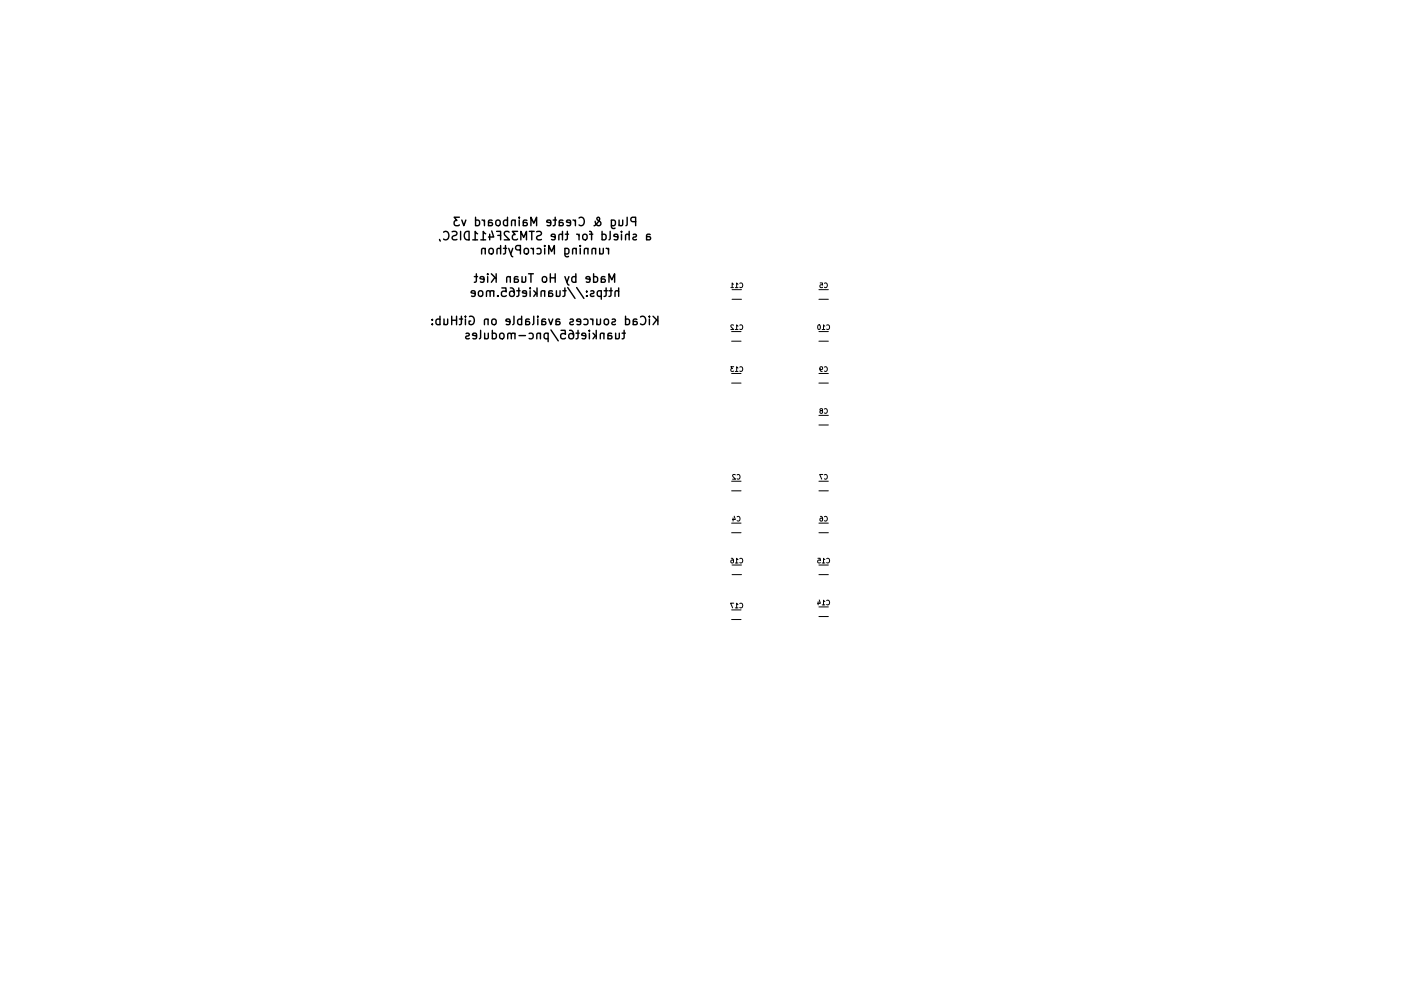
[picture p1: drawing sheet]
<svg xmlns="http://www.w3.org/2000/svg" width="297mm" height="210mm" viewBox="0 0 297 210" stroke-linecap="round" stroke-linejoin="round" font-family="sans-serif">
<g fill="none" stroke="#000" stroke-width=".3">
<path d="M93.2 50.8l.2 .3M94.1 49.3a.72 .72 0 0 1 .8-.1 .72 .72 0 0 1 .3 .9 .67 .67 0 0 1-.4 .7 .67 .67 0 0 1-.7-.1M95.9 49.2l.6-.1 .3 .2v.5l-.8 .3-.1 .4 .3 .4 .7-.1M97.4 46.1h-1.1l.6 .7-.5 .1v.8l.2 .2h.5l.3-.2M97.7 49.1v1.8M97.9 46.7l.4 1.2 .5-1.2M98.6 49.3l.4-.2h.5v1.8a.94 .94 0 0 1-1-.5 .94 .94 0 0 1 .1-1.1zM100.2 50.9h1.1M100.6 58.7h.7M100.8 46.8l.5-.1 .4 .3v.5l-.2 .3h-.7M100.8 46.1v1.8M101 58.1v1.5l-.4 .3"/>
<path d="M101.3 49.6l-.6-.5v1.8M101.9 50.9h1.1M102.2 46.7l.3 .1 .2 .2M102.6 59.3l-.8-.2 .1-.3 .5-.1 .2 .2-.1 .9h-.6M102.7 46.7v1.2M102.9 52.9l-.3-.2-.4 .1-.1 1.1M102.9 52.7v1.2M103 49.6l-.5-.5v1.8M103.4 58.1v.2M103.4 58.7v1.2M103.6 47.1l.6 .1a.35 .35 0 0 1 .2 .3 .35 .35 0 0 1-.2 .4l-.6-.1M103.8 52.8l.5-.1 .3 .3v.5l-.3 .4-.5-.1-.1-.3v-.5z"/>
<path d="M103.8 49.7v1.2M104.2 58.1l1 1M104.3 49l.4 1.3h-1.1M104.3 46.8h-.6l-.1 1.1M104.9 58.9l-.7 1M105.2 58.1v1.8M105.3 46.8l.4-.1 .4 .3v.5l-.4 .4-.4-.1-.2-.3v-.5zM105.3 49.1h.8v1.8M105.5 49.9h.6M106.1 52.9l-.2-.2-.4 .1-.1 1.1M106.1 52.1v1.8M106.7 52.7h.7"/>
<path d="M107.2 52.1v1.5l-.5 .3M107.6 46.8l-.5-.1-.4 .3v.5l.2 .3h.7M107.6 46.1v1.8M107.9 52.7l.6 1.6 .2 .2M107.9 49.3l-.6-.2-.3 .2-.1 .3 1.1 1.3h-1.1M108.2 58.9l-.3-.2-.4 .1-.1 1.1M108.2 58.7v1.2M108.7 52.7l-.4 1.2M109.1 59.1l.6 .1a.35 .35 0 0 1 .2 .3 .35 .35 0 0 1-.2 .4l-.6-.1M109.2 46.9l-.2-.2-.5 .1v1.1M109.2 46.7v1.2M109.7 49.1h-1.1l.6 .7-.5 .1v.8l.3 .2h.5l.2-.2"/>
<path d="M109.8 58.8h-.7v1.1M110.1 46.1v.2M110.1 46.7v1.2M110.3 53l-.8-.1-.2-.2 .1-.4 .3-.2h.6v1.8M110.4 50.9v-1.8l.6 1.3 .6-1.3v1.8M110.7 58.7v1.2M110.9 47.1l.6 .1a.35 .35 0 0 1 .3 .3 .35 .35 0 0 1-.3 .4l-.6-.1M111.3 52.8l.4-.1 .4 .3v.5l-.4 .4-.4-.1-.2-.3v-.5zM111.5 58.7l-.1 1.1-.5 .1-.2-.2M111.7 46.8h-.7l-.1 1.1M112.1 58.1h1M112.2 49.1h1.1"/>
<path d="M112.6 47.9v-1.8l.6 1.3 .6-1.3v1.8M112.6 52.7l.3 .1 .2 .2M112.6 58.1v1.8M112.7 49.1v1.8M113.1 52.7v1.2M113.8 49.2l.7-.1 .2 .2v.5l-.8 .3-.1 .4 .3 .4 .7-.1M113.9 52.8l.5-.1 .3 .3v.5l-.2 .3h-.6M115.1 58.9l.2-.2 .5 .2 .1 .6-.2 .3-.4 .1-.2-.2zM115.5 52.1v.2M115.5 52.7v1.2M116.3 53.9v-1.8l.6 1.3 .6-1.3v1.8M116.7 58.9h1"/>
<path d="M116.7 58.1v1.8M116.8 47.3l-.9-.2 .1-.3 .5-.1 .3 .2-.1 .9h-.7M117.3 46.7h.7M117.7 46.1v1.5l-.4 .3M117.7 50.3l-.8-.2v-.3l.6-.1 .2 .2-.1 .9h-.7M117.7 58.1v1.8M118.6 47.1l.6 .1a.35 .35 0 0 1 .2 .3 .35 .35 0 0 1-.2 .4l-.6-.1M119.3 49.9l-.3-.2-.4 .1-.1 1.1M119.3 49.1v1.8M119.3 46.8h-.6l-.1 1.1M119.8 52.7v1.4l.3 .4 .4-.1M119.8 52.8l.5-.1 .3 .3v.5l-.1 .3h-.7"/>
<path d="M119.8 58.7l.6 1.6 .2 .2M119.9 49.7h.6M120.3 49.1v1.5l-.4 .3M120.6 58.7l-.4 1.2M121 47.3l-.9-.2 .1-.3 .5-.1 .3 .2-.1 .9h-.7M121.5 46.7l.3 .1 .2 .2M122 46.7v1.2M122.1 58.8l-.5-.1-.4 .3v.5l.2 .3h.7M122.1 58.1v1.8M122.2 52.9l-.3-.2-.4 .1-.1 1.1M122.2 52.7v1.2M122.3 49.7l.3 .1 .2 .2"/>
<path d="M122.8 46.3a.72 .72 0 0 1 .9-.1 .72 .72 0 0 1 .2 .9 .67 .67 0 0 1-.4 .7 .67 .67 0 0 1-.7-.1M122.8 49.7v1.2M123 52.1v.2M123 52.7v1.2M123.7 49.8l.4-.1 .4 .3v.5l-.4 .4-.4-.1-.2-.3v-.5zM124.7 52.9l-.3-.2-.4 .1-.1 1.1M124.7 52.7v1.2M125 49.1l.4 .2v1.6M125 49.7h.7M125.1 59.3l-.9-.2 .1-.3 .5-.1 .3 .2-.1 .9h-.7M125.9 58.8l.5-.1 .3 .3v.5l-.2 .3h-.6M125.9 58.1v1.8"/>
<path d="M126.2 46.9l.3 .8a.49 .49 0 0 0 .8 .1 .49 .49 0 0 0-.1-.8l-.7-.6 .1-.2h.5a1.72 1.72 0 0 1-1.2 1.7M126.3 52.9l-.3-.2-.4 .1-.1 1.1M126.3 52.7v1.2M127.1 52.7v1.2M127.5 59.1l.6 .1a.35 .35 0 0 1 .3 .3 .35 .35 0 0 1-.3 .4l-.6-.1M127.7 49.8l.5-.1 .3 .3v.5l-.2 .3h-.6M127.7 49.1v1.8M127.9 52.7l-.1 1.1-.4 .1-.3-.2M128.3 58.8h-.7l-.1 1.1M128.5 52.7l.4 .1 .1 .2M129 52.7v1.2M129.1 59.9v-1.8l.6 1.3 .6-1.3v1.8"/>
<path d="M129.4 49.1v1.5l-.3 .3M129.6 46.7v1.4l.4 .4 .4-.1M129.6 46.8l.5-.1 .4 .3v.5l-.2 .3h-.7M131 50.3l-.9-.2 .1-.3 .5-.1 .3 .2-.1 .9h-.7M131.3 46.7v1.2M131.8 49.1v.2M131.8 49.7v1.2M132 46.7l-.1 1.1-.4 .1-.2-.2M133 46.1v1.5l-.3 .3M133.4 49.9l-.3-.2-.4 .1-.1 1.1M133.4 49.1v1.8M134.3 49.8l.4-.1 .2 .2v.3l-.6 .2v.4h.6"/>
<path d="M134.8 47l-.9-.1-.2-.2 .1-.4 .3-.2h.7v1.8M137.1 50.1l.6 .1a.35 .35 0 0 1 .3 .3 .35 .35 0 0 1-.3 .4l-.6-.1M137.9 49.8h-.7l-.1 1.1M91.7 68.7v.2M91.7 67.8v.1M93.3 67.8l-.5-.1-.4 .3v.5l.2 .3h.7M93.3 67.1v1.8M94.1 67.7v1.2M94.9 67.7l-.1 1.1-.4 .1-.3-.2M95.8 67.9h1M95.8 67.1v1.8M96.8 67.1v1.8"/>
<path d="M97.4 67.7h.7M97.8 67.1v1.5l-.4 .3M98.7 67.1v.2M98.7 67.7v1.2M98.8 70.8l.4-.1 .3 .2-.1 .3-.6 .2v.4h.7M99.5 67.2a.88 .88 0 0 1 1.1 .6 .88 .88 0 0 1-.6 1.1l-.5-.2v-.6h.3M100.7 62.3l-.8-.2 .1-.3 .5-.1 .2 .2v.9h-.7M101 71.3l-.8-.2 .1-.3 .5-.1 .2 .2v.9h-.7M101.6 61.8l.4-.1 .4 .3v.5l-.4 .4-.4-.1-.2-.3v-.5zM101.9 70.1v1.5l-.3 .3M102.8 70.7v1.2M103.5 67.9l-.3-.2-.4 .1-.1 1.1"/>
<path d="M103.5 67.7v1.2M103.5 70.7l-.1 1.1-.4 .1-.2-.2M103.9 61.9l-.2-.2-.5 .1-.1 1.1M104.4 70.8l.5-.1 .3 .3v.5l-.1 .3h-.7M104.4 70.1v1.8M104.4 67.8l.5-.1 .3 .3v.5l-.3 .4-.5-.1-.1-.3v-.5zM104.7 61.9l-.3-.2-.4 .1-.1 1.1M104.7 61.7v1.2M105.5 62.7v.2M106 70.9l.3-.2 .5 .2 .1 .6-.2 .3-.4 .1-.3-.2zM106.4 61.1h.9v.8l-.2-.1-.6 .1-.2 .2 .1 .6 .3 .2 .6-.2M108.1 68.3l-.8-.2v-.3l.6-.1 .2 .2-.1 .9h-.7"/>
<path d="M108.2 61.1a.71 .71 0 0 1 .9 .8v.6l-.2 .3-.5 .1-.3-.2-.1-.6 .2-.2 .5-.1 .4 .3M108.4 70.9l-.2-.2-.5 .1-.1 1.1M109 67.1v1.5l-.3 .3M109.2 70.9l-.3-.2-.4 .1-.1 1.1M109.2 70.7v1.2M109.6 61.7h.7M110 61.1v1.5l-.4 .3M110 71.2h1.4M110.6 67.8l-.5-.1-.4 .3v.5l.2 .3h.7M110.6 67.1v1.8M111.5 68.1l.6 .1a.35 .35 0 0 1 .2 .3 .35 .35 0 0 1-.2 .4l-.6-.1M111.6 62.3l-.8-.2 .1-.3 .5-.1 .2 .2-.1 .9h-.6"/>
<path d="M112.2 70.8l.5-.1 .3 .3v.5l-.1 .3h-.7M112.2 67.8h-.7v1.1M112.4 61.1v.2M112.4 61.7v1.2M113.2 67.1v1.5l-.3 .3M113.2 61.7l.7 .7M113.7 62.2l-.5 .7M113.9 61.1v1.8M114 67.1v.2M114 67.7v1.2M114.6 70.9l-.3-.2-.4 .1-.1 1.1M114.6 70.7v1.2"/>
<path d="M114.9 68.1l.6 .1a.35 .35 0 0 1 .3 .3 .35 .35 0 0 1-.3 .4l-.6-.1M115.5 61.9l-.3-.2-.4 .1-.1 1.1M115.5 61.7v1.2M115.7 67.8h-.7l-.1 1.1M116.2 70.8l-.5-.1-.3 .3v.5l.1 .3h.7M116.2 70.7v1.8M116.3 62.1l.6 .1a.35 .35 0 0 1 .3 .3 .35 .35 0 0 1-.3 .4l-.6-.1M116.3 67.7l.5 1.2 .4-1.2M116.8 70l1.6 2.3M117.1 61.8h-.7l-.1 1.1M117.9 68.1l.6 .1a.35 .35 0 0 1 .3 .3 .35 .35 0 0 1-.3 .4l-.6-.1M118 61.7v1.2"/>
<path d="M118.7 67.8h-.7l-.1 1.1M118.7 61.7v1.1l-.5 .1-.2-.2M119 70.1h.8l.1 .8-.3-.1-.6 .1-.1 .2 .1 .6 .2 .2 .7-.2M119.3 61.7h.7M119.8 61.1v1.5l-.5 .3M120.4 61l1.5 2.3M120.8 70.1a.71 .71 0 0 1 .8 .8v.6l-.2 .3-.5 .1-.2-.2-.1-.6 .2-.2 .5-.1 .3 .3M120.9 67.8l.4-.1 .3 .2-.1 .3-.6 .2v.4h.7M122.1 70.7h.7M122.3 61l1.5 2.3M122.6 70.1v1.5l-.5 .3M123.1 68.3l-.8-.2v-.3l.6-.1 .2 .2-.1 .9h-.7"/>
<path d="M123.8 67.8l.5-.1 .4 .3v.5l-.2 .3h-.7M124.2 71.3l-.9-.2 .1-.3 .5-.1 .3 .2-.1 .9h-.7M124.4 62.7v.2M124.4 61.8v.1M125 70.1v.2M125 70.7v1.2M125.2 67.7l.3 .1 .2 .2M125.3 61.8l.4-.1 .2 .2v.3l-.6 .2v.4h.6M125.7 67.7v1.2M125.7 70.7l.7 .7M126.2 71.2l-.5 .7M126.4 70.1v1.8"/>
<path d="M126.5 67.7v1.2M127.3 67.7l-.1 1.1-.4 .1-.3-.2M127.5 61.8l-.5-.1-.4 .3v.5l.2 .3h.7M127.5 61.7v1.8M128 70.9l-.2-.2-.4 .1-.1 1.1M128 70.7v1.2M128.1 61.7h.7M128.2 67.9l.2-.2 .5 .2 .1 .6-.1 .3-.5 .1-.2-.2zM128.5 61.1v1.5l-.4 .3M128.9 71.1l.6 .1a.35 .35 0 0 1 .3 .3 .35 .35 0 0 1-.3 .4l-.6-.1M129.1 61.7h.7M129.5 61.1v1.5l-.4 .3"/>
<path d="M129.7 70.8h-.7l-.1 1.1M129.8 67.8l.4-.1 .3 .2-.1 .3-.6 .2v.4h.7M130.5 70.7v1.2M131.2 61.9l-.3-.2-.4 .1-.1 1.1M131.2 61.1v1.8M131.3 70.7l-.1 1.1-.4 .1-.3-.2M131.9 70.7h.7M132.3 70.1v1.5l-.4 .3M132.6 67.8l.5-.1 .4 .3v.5l-.2 .3h-.7M132.6 67.1v1.8M134.3 68.1l.6 .1a.35 .35 0 0 1 .2 .3 .35 .35 0 0 1-.2 .4l-.6-.1M135 67.8h-.7v1.1"/>
<path d="M135.8 67.3a.72 .72 0 0 1 .9-.1 .72 .72 0 0 1 .2 .9 .67 .67 0 0 1-.3 .7 .67 .67 0 0 1-.8-.1M137.7 67.1v.2M137.7 67.7v1.2M138.5 67.1l1 1M139.2 67.9l-.7 1M139.5 67.1v1.8"/>
</g>
<g fill="none" stroke="#000" stroke-width=".21">
<path d="M154.9 61h.6M155.1 79.2h2M155.1 72.4h2M155.1 70.3h2M155.2 63.5h2M155.2 61.5h2M155.5 60.3l-.3-.3v1M155.5 69l-.4-.1-.2 .3 .7 .7h-.7M155.6 77.8h-.7l.4 .4-.3 .1v.4h.6M155.9 69.9h.6M155.9 61h.6M155.9 78.8h.6"/>
<path d="M156.5 60.3l-.3-.3v1M156.5 69.2l-.3-.3v1M156.5 78.1l-.3-.3v1M156.9 60.1a.44 .44 0 0 1 .6 .4 .44 .44 0 0 1-.6 .4M156.9 69a.44 .44 0 0 1 .6 .4 .44 .44 0 0 1-.6 .4M156.9 77.9a.44 .44 0 0 1 .6 .4 .44 .44 0 0 1-.6 .4M173.5 69l.1-.1a.49 .49 0 0 1 .4 .5 .49 .49 0 0 1-.5 .5l-.1-.4zM173.6 63.5h2M173.6 61.5h2M173.6 79.2h2M173.6 72.4h2M173.6 70.3h2"/>
<path d="M173.8 78.2l.2 .2h.3l.1-.5-.4-.1-.2 .2 .1 .6 .4 .2M173.9 60h.5v.5h-.5v.4h.5M174.3 69.9h.6M174.8 60.1a.44 .44 0 0 1 .6 .4 .44 .44 0 0 1-.6 .4M174.8 77.9a.44 .44 0 0 1 .6 .4 .44 .44 0 0 1-.6 .4M174.9 69.2l-.3-.3v1M175.3 69a.44 .44 0 0 1 .6 .4 .44 .44 0 0 1-.6 .4M155.1 81.3h2M173.6 90.2h2M173.6 88.1h2M173.6 81.3h2M174 87.1l-.2 .2 .2 .4 .4-.1v-.3l-.5-.3v-.3l.5 .1-.2 .3"/>
<path d="M174.8 86.8a.44 .44 0 0 1 .6 .4 .44 .44 0 0 1-.6 .4M155 118.4l.5 .3v.6l-.2 .1h-.3v-.5l.3-.1 .2 .2M155.1 113h2M155.1 111h2M155.1 104.1h2M155.1 102.1h2M155.2 119.9h2M155.4 109.9v.7M155.7 109.5l.2 .7h-.6M155.9 119.4h.6M155.9 100.8l-.4-.1-.2 .3 .6 .7h-.6M156.3 100.8a.44 .44 0 0 1 .6 .4 .44 .44 0 0 1-.6 .4"/>
<path d="M156.3 109.7a.44 .44 0 0 1 .6 .4 .44 .44 0 0 1-.6 .4M156.5 118.7l-.3-.3v1M156.9 118.5a.44 .44 0 0 1 .6 .4 .44 .44 0 0 1-.6 .5M173.4 118.4h.5v.5h-.4l-.1 .5h.5M173.6 113h2M173.6 111h2M173.6 104.1h2M173.6 102.1h2M173.6 119.9h2M173.9 109.6l.5 .2v.6l-.2 .2-.3-.1v-.5l.3-.1 .2 .2M174.3 119.4h.6M174.5 100.7h-.7l.4 1"/>
<path d="M174.8 109.7a.44 .44 0 0 1 .6 .4 .44 .44 0 0 1-.6 .4M174.8 100.8a.44 .44 0 0 1 .6 .4 .44 .44 0 0 1-.6 .4M174.9 118.7l-.3-.3v1M175.3 118.5a.44 .44 0 0 1 .6 .4 .44 .44 0 0 1-.6 .5M155.1 131.4h2M155.1 129.4h2M155.2 121.9h2M155.6 128h-.7l.4 1M155.9 129h.6M156.5 128.3l-.3-.3v1M156.9 128.1a.44 .44 0 0 1 .6 .4 .44 .44 0 0 1-.6 .4M173.5 127.7v.6"/>
<path d="M173.6 130.8h2M173.6 128.8h2M173.6 121.9h2M173.7 127.3l.2 .7h-.6M174.3 128.3h.6M174.9 127.6l-.3-.3v1M175.3 127.4a.44 .44 0 0 1 .6 .4 .44 .44 0 0 1-.6 .4"/>
</g>
</svg>
